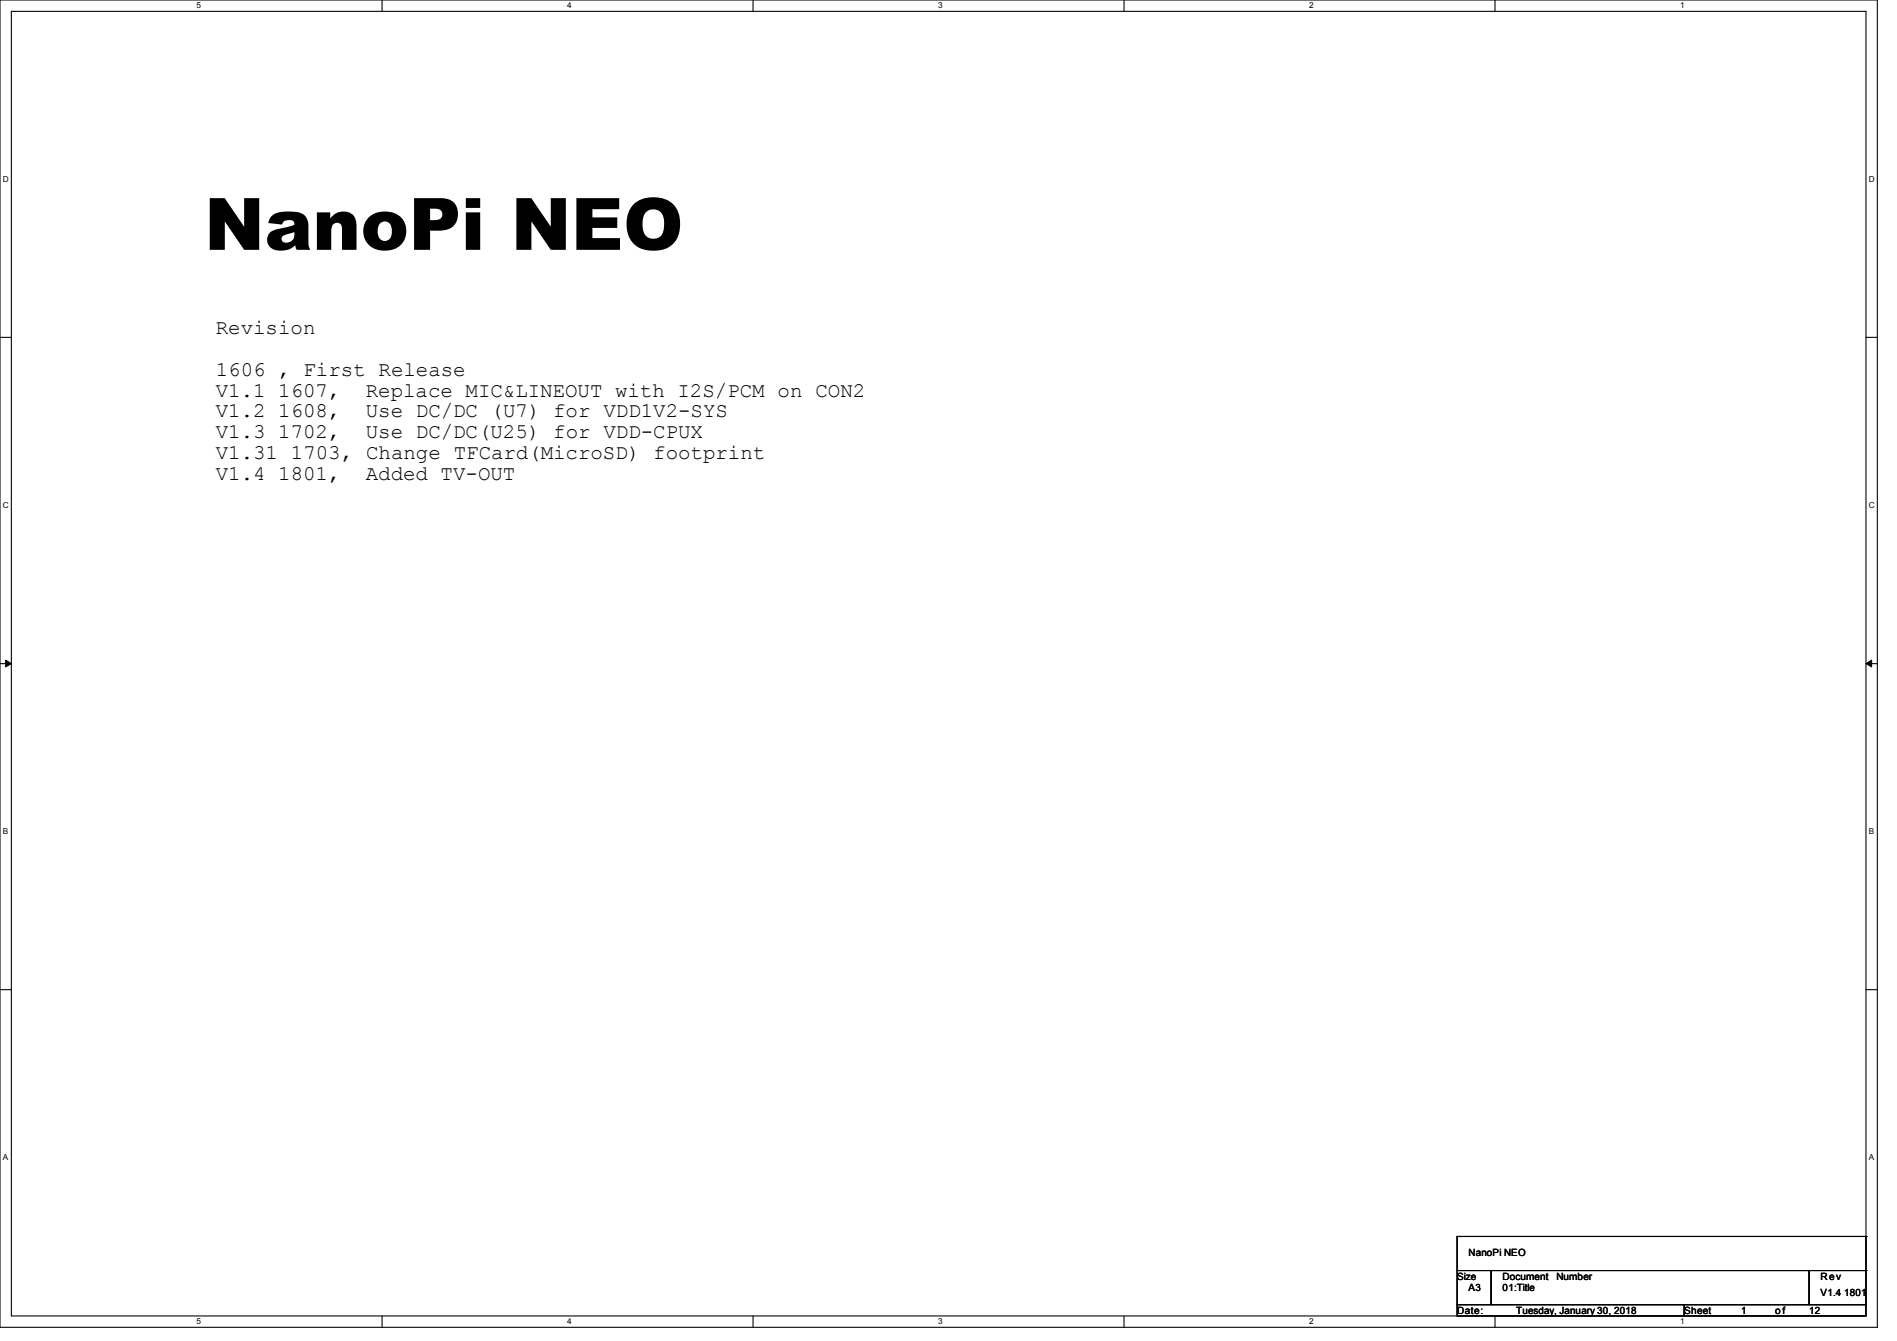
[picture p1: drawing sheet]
<svg xmlns="http://www.w3.org/2000/svg" width="297mm" height="210mm" viewBox="0 0 297 210" stroke-linecap="round" stroke-linejoin="round" font-family="sans-serif">
<defs><g id="words">
<text font-size="11.3" x="32" y="39.1">NanoPi NEO</text>
<g font-size="3.3">
<text x="33.8" y="52.3">Revision</text>
<text x="33.8" y="58.8">1606 , First Release</text>
<text x="33.8" y="62.1">V1.1 1607,</text>
<text x="33.8" y="65.4">V1.2 1608,</text>
<text x="57.3" y="62.1">Replace MIC&amp;LINEOUT with I2S/PCM on CON2</text>
<text x="57.3" y="65.4">Use DC/DC (U7) for VDD1V2-SYS</text>
<text x="33.8" y="68.6">V1.3 1702,</text>
<text x="33.8" y="71.9">V1.31 1703, Change TFCard(MicroSD) footprint</text>
<text x="57.3" y="68.6">Use DC/DC(U25) for VDD-CPUX</text>
<text x="33.8" y="75.1">V1.4 1801,</text>
<text x="57.3" y="75.1">Added TV-OUT</text>
</g>
<g font-size="1.6">
<text x="229.9" y="196.7">NanoPi NEO</text>
<text x="228.1" y="200.4">Size</text>
<text x="229.9" y="202.2">A3</text>
<text x="235.2" y="200.4">Document</text>
<text x="235.3" y="202.2">01:Title</text>
<text x="243.7" y="200.4">Number</text>
<text x="285" y="200.4">Rev</text>
<text x="285" y="202.9">V1.4 1801</text>
<text x="228.1" y="205.7">Date:</text>
<text x="237.4" y="205.7">Tuesday, January 30, 2018</text>
<text x="263.7" y="205.7">Sheet</text>
<text x="272.6" y="205.7">1</text>
<text x="277.9" y="205.7">o f</text>
<text x="283.3" y="205.7">12</text>
</g>
<g font-size="1.3">
<text x="30.8" y="1.3">5</text>
<text x="88.8" y="1.3">4</text>
<text x="146.9" y="1.3">3</text>
<text x="205" y="1.3">2</text>
<text x="263.1" y="1.3">1</text>
<text x=".5" y="28.4">D</text>
<text x="292.6" y="28.4">D</text>
<text x=".5" y="79.5">C</text>
<text x="292.6" y="79.5">C</text>
<text x=".5" y="130.6">B</text>
<text x="292.6" y="130.6">B</text>
<text x=".5" y="181.7">A</text>
<text x="292.6" y="181.7">A</text>
<text x="30.8" y="207.4">5</text>
<text x="88.8" y="207.4">4</text>
<text x="146.9" y="207.4">3</text>
<text x="205" y="207.4">2</text>
<text x="263.1" y="207.4">1</text>
</g>
</g></defs>
<path d="M0 0h293.9v207.9h-293.9zM1.8 1.8h290.3v204.3h-290.3z" fill="none" stroke="#000" stroke-width=".17"/>
<g fill="#fff">
<path d="M30.8 .2h.7v1.4h-.7z"/>
<path d="M30.8 206.2h.7v1.4h-.7z"/>
</g>
<path d="M59.8 0v1.8M59.8 206.1v1.8" fill="none" stroke="#000" stroke-width=".17"/>
<g fill="#fff">
<path d="M88.8 .2h.7v1.4h-.7z"/>
<path d="M88.8 206.2h.7v1.4h-.7z"/>
</g>
<path d="M117.9 0v1.8M117.9 206.1v1.8" fill="none" stroke="#000" stroke-width=".17"/>
<g fill="#fff">
<path d="M146.9 .2h.7v1.4h-.7z"/>
<path d="M146.9 206.2h.7v1.4h-.7z"/>
</g>
<path d="M176 0v1.8M176 206.1v1.8" fill="none" stroke="#000" stroke-width=".17"/>
<g fill="#fff">
<path d="M205 .2h.7v1.4h-.7z"/>
<path d="M205 206.2h.7v1.4h-.7z"/>
</g>
<path d="M234.1 0v1.8M234.1 206.1v1.8" fill="none" stroke="#000" stroke-width=".17"/>
<g fill="#fff">
<path d="M263.1 .2h.6v1.4h-.6z"/>
<path d="M263.1 206.2h.6v1.4h-.6z"/>
<path d="M.5 27.3h.9v1.4h-.9z"/>
<path d="M292.6 27.3h.9v1.4h-.9z"/>
<path d="M.5 78.4h.9v1.4h-.9z"/>
<path d="M292.6 78.4h.9v1.4h-.9z"/>
</g>
<path d="M0 52.8h1.8M292.1 52.8h1.8" fill="none" stroke="#000" stroke-width=".17"/>
<g fill="#fff">
<path d="M.5 129.5h.8v1.4h-.8z"/>
<path d="M292.6 129.5h.8v1.4h-.8z"/>
</g>
<path d="M0 103.9h1.8M292.1 103.9h1.8" fill="none" stroke="#000" stroke-width=".17"/>
<path d="M.9 103.4l.9 .5-.9 .5zM292.1 103.9l.9-.5v1z" fill="#000" stroke="#000" stroke-width=".16"/>
<g fill="#fff">
<path d="M.5 180.5h.8v1.4h-.8z"/>
<path d="M292.6 180.5h.8v1.4h-.8z"/>
</g>
<g fill="none" stroke="#000" stroke-width=".17">
<path d="M0 155h1.8M292.1 155h1.8M228.1 199h5.4v5.3h-5.4zM228.1 193.6h.1M228.1 193.6v5.4M228.1 193.6h64M233.5 199h49.8v5.3h-49.8zM283.3 199h8.8v5.3h-8.8zM292.1 193.6h.1M292.1 199h.1M292.1 193.6v5.4M228.1 204.3h35.6v1.8h-35.6z"/>
<path d="M263.7 204.3h28.4v1.8h-28.4z"/>
</g>
<use href="#words"/>
</svg>
